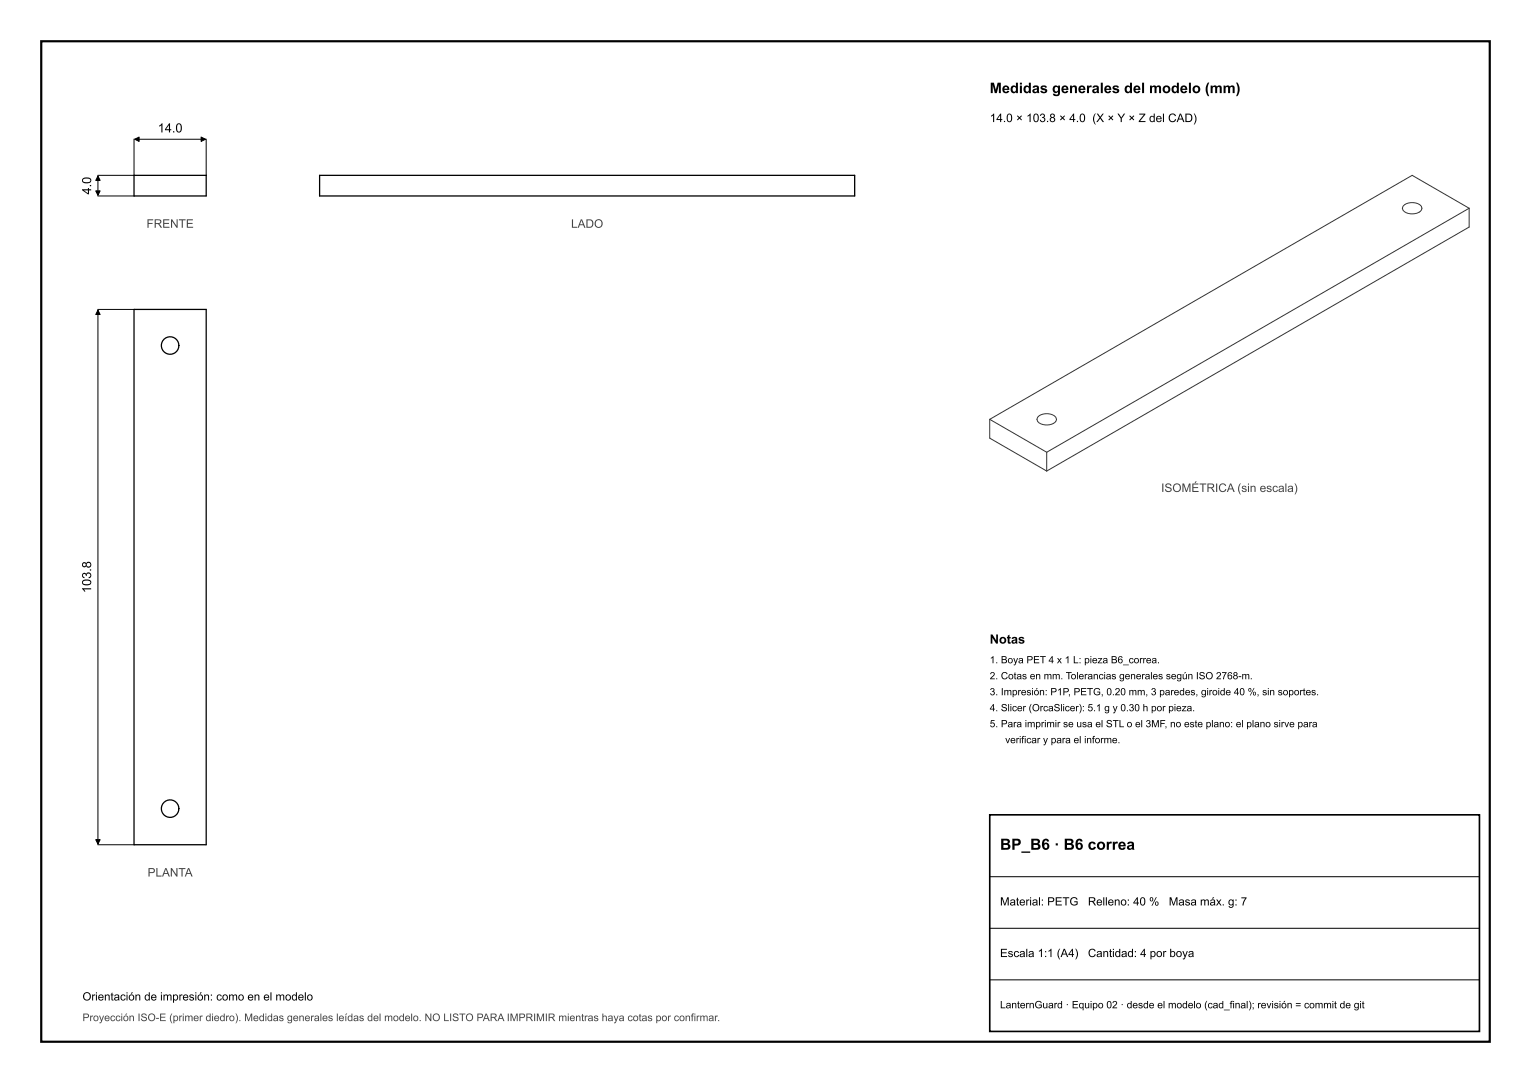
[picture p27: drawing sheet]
<svg xmlns="http://www.w3.org/2000/svg" width="297mm" height="210mm" viewBox="0 0 297 210" stroke-linecap="round" stroke-linejoin="round" font-family="sans-serif">
<defs><g id="words">
<text font-size="3" x="194" y="164.8">BP_B6 · B6 correa</text>
<text font-size="2.8" x="192" y="18.1">Medidas generales del modelo (mm)</text>
<g font-size="2.5">
<text x="30.6" y="25.7">14.0</text>
<text x="17.7" y="37.7" transform="rotate(-90 17.7 37.7)">4.0</text>
<text x="17.7" y="115" transform="rotate(-90 17.7 115)">103.8</text>
<text x="192" y="124.8">Notas</text>
</g>
<text font-size="2.3" x="192" y="23.7">14.0 × 103.8 × 4.0 (X × Y × Z del CAD)</text>
<g font-size="2.3" fill="#444">
<text x="28.4" y="44.2">FRENTE</text>
<text x="110.8" y="44.2">LADO</text>
<text x="225.3" y="95.4">ISOMÉTRICA (sin escala)</text>
<text x="28.6" y="170">PLANTA</text>
</g>
<g font-size="2.2">
<text x="194" y="175.6">Material: PETG</text>
<text x="211" y="175.6">Relleno: 40 %</text>
<text x="226.7" y="175.6">Masa máx. g: 7</text>
<text x="194" y="185.6">Escala 1:1 (A4)</text>
<text x="211.1" y="185.6">Cantidad: 4 por boya</text>
<text x="16" y="194">Orientación de impresión: como en el modelo</text>
</g>
<text font-size="2" fill="#444" x="16" y="198">Proyección ISO-E (primer diedro). Medidas generales leídas del modelo. NO LISTO PARA IMPRIMIR mientras haya cotas por confirmar.</text>
<text font-size="2" x="194" y="195.5">LanternGuard · Equipo 02 · desde el modelo (cad_final); revisión = commit de git</text>
<g font-size="1.9">
<text x="192" y="128.6">1. Boya PET 4 x 1 L: pieza B6_correa.</text>
<text x="192" y="131.7">2. Cotas en mm. Tolerancias generales según ISO 2768-m.</text>
<text x="192" y="134.8">3. Impresión: P1P, PETG, 0.20 mm, 3 paredes, giroide 40 %, sin soportes.</text>
<text x="192" y="137.9">4. Slicer (OrcaSlicer): 5.1 g y 0.30 h por pieza.</text>
<text x="192" y="141">5. Para imprimir se usa el STL o el 3MF, no este plano: el plano sirve para</text>
<text x="195" y="144.1">verificar y para el informe.</text>
</g>
</g></defs>
<path d="M8 8h281v194h-281z" fill="none" stroke="#000" stroke-width=".42"/>
<path d="M192 158h95v42h-95z" fill="none" stroke="#000" stroke-width=".32"/>
<g fill="none" stroke="#000" stroke-width=".25">
<path d="M26 34h14v4h-14zM62 34h103.8v4h-103.8zM26 60h14v103.8h-14z"/>
<circle cx="33" cy="67" r="1.7"/>
<circle cx="33" cy="156.8" r="1.7"/>
</g>
<path d="M272.2 40a2.59 2.59 0 0 1 3.5 0 1.12 1.12 0 0 1-1.2 1.4l-.8 .1a1.69 1.69 0 0 1-1.7-1.1zM285 40.4l-11.1-6.4-81.9 47.3M285 40.4l-81.9 47.3M285 40.4v3.6l-81.9 47.3M192 81.3v3.7l11.1 6.3M192 81.3l11.1 6.4M201.3 80.9a2.59 2.59 0 0 1 3.5 0 1.12 1.12 0 0 1-1.2 1.5h-.8a1.69 1.69 0 0 1-1.6-1.1zM203.1 87.7v3.6" fill="none" stroke="#333" stroke-width=".19"/>
<path d="M19 34.1v3.8M19 38h7M26 27v7h-7M26.1 27h13.8M40 27v7M19 60h7M19 60.1v103.6M19 163.8h7M192 170h95M192 180h95M192 190h95" fill="none" stroke="#000" stroke-width=".19"/>
<path d="M19 34.1l.4 .9h-.8zM18.6 37h.8l-.4 .9zM26.1 27l.9-.4v.8zM39 26.6l.9 .4-.9 .4zM19 60.1l.4 .9h-.8zM18.6 162.8h.8l-.4 .9z" fill="#000" stroke="#000" stroke-width=".19"/>
<use href="#words"/>
</svg>
